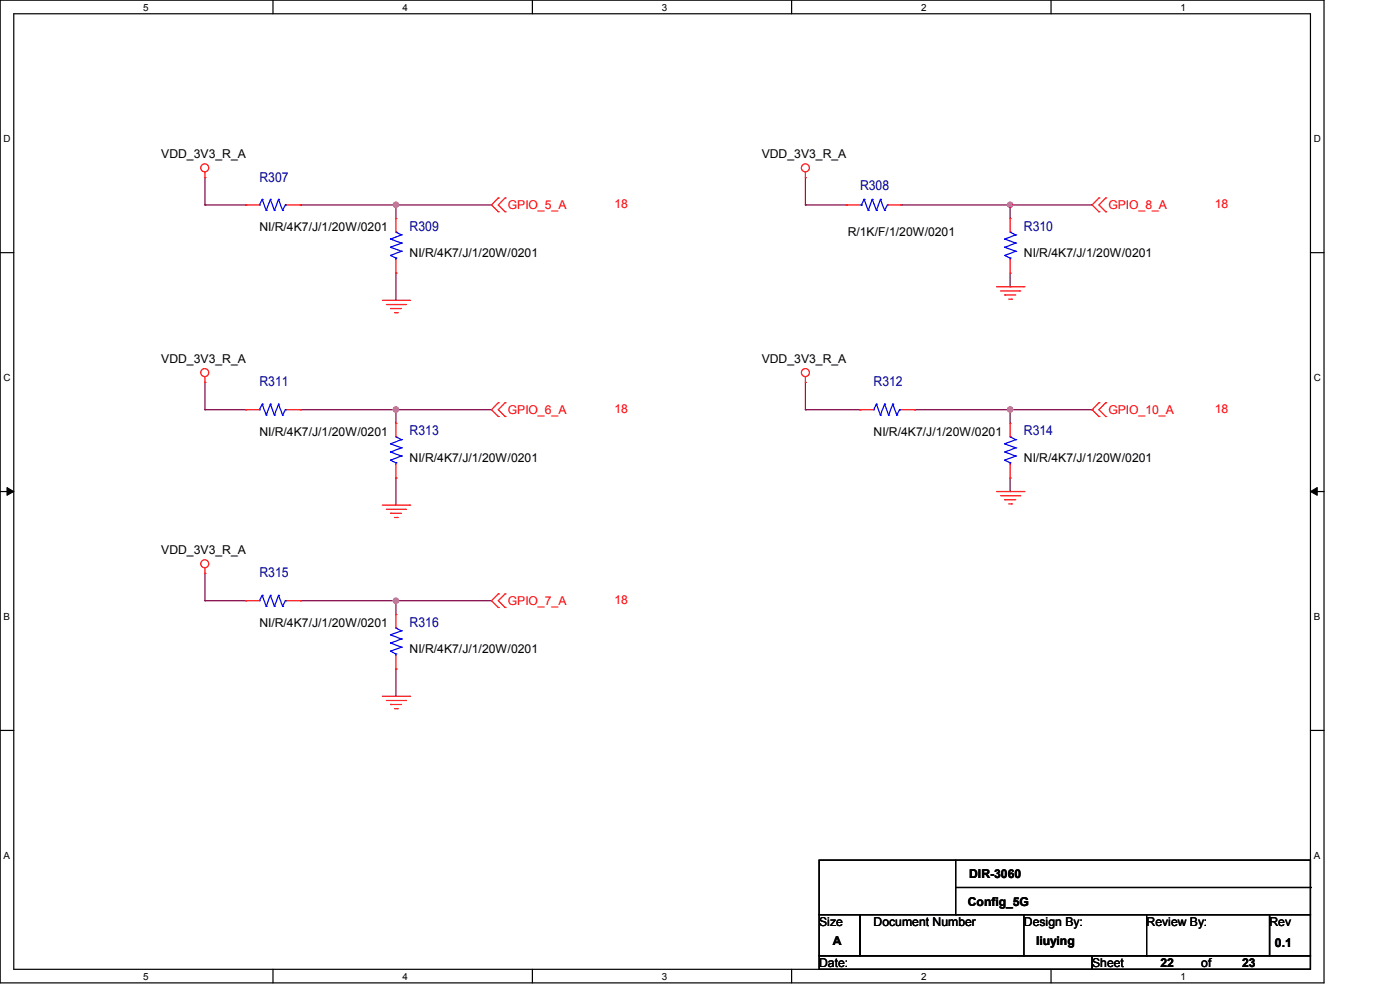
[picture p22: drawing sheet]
<svg xmlns="http://www.w3.org/2000/svg" width="297mm" height="210mm" viewBox="0 0 297 210" stroke-linecap="round" stroke-linejoin="round" font-family="sans-serif">
<defs><g id="words">
<g font-size="2.9" fill="#000080">
<text x="55" y="38.5">R307</text>
<text x="182.5" y="40.3">R308</text>
<text x="86.9" y="48.9">R309</text>
<text x="217.2" y="48.9">R310</text>
<text x="55" y="82">R311</text>
<text x="185.3" y="82">R312</text>
<text x="86.9" y="92.4">R313</text>
<text x="217.2" y="92.4">R314</text>
<text x="55" y="122.5">R315</text>
<text x="86.9" y="132.9">R316</text>
</g>
<g font-size="2.6">
<text x="34.2" y="33.6">VDD_3V3_R_A</text>
<text x="161.6" y="33.6">VDD_3V3_R_A</text>
<text x="55" y="49">NI/R/4K7/J/1/20W/0201</text>
<text x="179.8" y="50.1">R/1K/F/1/20W/0201</text>
<text x="86.9" y="54.5">NI/R/4K7/J/1/20W/0201</text>
<text x="217.2" y="54.5">NI/R/4K7/J/1/20W/0201</text>
<text x="34.2" y="77">VDD_3V3_R_A</text>
<text x="161.6" y="77">VDD_3V3_R_A</text>
<text x="55" y="92.4">NI/R/4K7/J/1/20W/0201</text>
<text x="185.3" y="92.4">NI/R/4K7/J/1/20W/0201</text>
<text x="86.9" y="97.9">NI/R/4K7/J/1/20W/0201</text>
<text x="217.2" y="97.9">NI/R/4K7/J/1/20W/0201</text>
<text x="34.2" y="117.6">VDD_3V3_R_A</text>
<text x="55" y="132.9">NI/R/4K7/J/1/20W/0201</text>
<text x="86.9" y="138.4">NI/R/4K7/J/1/20W/0201</text>
<text x="205.6" y="186.3">DIR-3060</text>
<text x="173.8" y="196.3">Size</text>
<text x="185.3" y="196.3">Document Number</text>
<text x="205.3" y="192.1">Config_5G</text>
<text x="217.2" y="196.3">Design By:</text>
<text x="243.2" y="196.3">Review By:</text>
<text x="269.3" y="196.3">Rev</text>
<text x="176.7" y="200.5">A</text>
<text x="219.8" y="200.5">liuying</text>
<text x="270.5" y="200.8">0.1</text>
<text x="173.8" y="205.1">Date:</text>
<text x="231.7" y="205.1">Sheet</text>
<text x="246.2" y="205.1">22</text>
<text x="254.8" y="205.1">of</text>
<text x="263.5" y="205.1">23</text>
</g>
<g font-size="2.6" fill="#f00">
<text x="107.7" y="44.3">GPIO_5_A</text>
<text x="130.3" y="44.1">18</text>
<text x="235.2" y="44.3">GPIO_8_A</text>
<text x="257.7" y="44.1">18</text>
<text x="107.7" y="87.8">GPIO_6_A</text>
<text x="130.3" y="87.5">18</text>
<text x="235.2" y="87.8">GPIO_10_A</text>
<text x="257.7" y="87.5">18</text>
<text x="107.7" y="128.3">GPIO_7_A</text>
<text x="130.3" y="128">18</text>
</g>
<g font-size="2.1">
<text x="30.4" y="2.2">5</text>
<text x="85.4" y="2.2">4</text>
<text x="140.4" y="2.2">3</text>
<text x="195.4" y="2.2">2</text>
<text x="250.5" y="2.2">1</text>
<text x=".8" y="30.1">D</text>
<text x="278.7" y="30.1">D</text>
<text x=".8" y="80.8">C</text>
<text x="278.7" y="80.8">C</text>
<text x=".8" y="131.5">B</text>
<text x="278.7" y="131.5">B</text>
<text x=".8" y="182.2">A</text>
<text x="278.7" y="182.2">A</text>
<text x="30.4" y="207.8">5</text>
<text x="85.4" y="207.8">4</text>
<text x="140.4" y="207.8">3</text>
<text x="195.4" y="207.8">2</text>
<text x="250.5" y="207.8">1</text>
</g>
</g></defs>
<path d="M0 0h280.9v208.5h-280.9zM2.9 2.9h275.1v202.7h-275.1z" fill="none" stroke="#000" stroke-width=".25"/>
<g fill="#fff">
<path d="M30.4 .3h1.1v2.4h-1.1z"/>
<path d="M30.4 205.9h1.1v2.3h-1.1z"/>
</g>
<path d="M57.9 0v2.9M57.9 205.6v2.9" fill="none" stroke="#000" stroke-width=".25"/>
<g fill="#fff">
<path d="M85.4 .3h1.1v2.4h-1.1z"/>
<path d="M85.4 205.9h1.1v2.3h-1.1z"/>
</g>
<path d="M112.9 0v2.9M112.9 205.6v2.9" fill="none" stroke="#000" stroke-width=".25"/>
<g fill="#fff">
<path d="M140.4 .3h1.2v2.4h-1.2z"/>
<path d="M140.4 205.9h1.2v2.3h-1.2z"/>
</g>
<path d="M167.9 0v2.9M167.9 205.6v2.9" fill="none" stroke="#000" stroke-width=".25"/>
<g fill="#fff">
<path d="M195.4 .3h1.2v2.4h-1.2z"/>
<path d="M195.4 205.9h1.2v2.3h-1.2z"/>
</g>
<path d="M223 0v2.9M223 205.6v2.9" fill="none" stroke="#000" stroke-width=".25"/>
<g fill="#fff">
<path d="M250.4 .3h1.2v2.4h-1.2z"/>
<path d="M250.4 205.9h1.2v2.3h-1.2z"/>
<path d="M.8 28.2h1.4v2.4h-1.4z"/>
<path d="M278.7 28.2h1.5v2.4h-1.5z"/>
<path d="M.8 78.9h1.4v2.3h-1.4z"/>
<path d="M278.7 78.9h1.5v2.3h-1.5z"/>
</g>
<path d="M0 53.6h2.9M278 53.6h2.9" fill="none" stroke="#000" stroke-width=".25"/>
<g fill="#fff">
<path d="M.8 129.6h1.3v2.3h-1.3z"/>
<path d="M278.7 129.6h1.4v2.3h-1.4z"/>
</g>
<path d="M0 104.3h2.9M278 104.3h2.9" fill="none" stroke="#000" stroke-width=".25"/>
<path d="M1.5 103.4l1.4 .9-1.4 .8zM278 104.3l1.4-.9v1.7z" fill="#000" stroke="#000" stroke-width=".21"/>
<g fill="#fff">
<path d="M.8 180.3h1.3v2.3h-1.3z"/>
<path d="M278.7 180.3h1.4v2.3h-1.4z"/>
</g>
<g fill="none" stroke="#000" stroke-width=".25">
<path d="M0 154.9h2.9M278 154.9h2.9M173.8 182.5h104.2v11.5h-104.2zM173.8 194h8.7v8.7h-8.7zM182.5 194h86.8v8.7h-86.8zM202.7 194h.1M202.7 182.5v11.5M202.7 188.3h75.3M217.2 194v8.7M243.2 194v8.7M269.3 194h8.7v8.7h-8.7zM278 188.3h.1"/>
<path d="M173.8 202.7h57.9v2.9h-57.9zM217.2 202.7h.1M231.7 202.7h46.3v2.9h-46.3zM243.2 202.7h.1"/>
</g>
<g fill="none" stroke="#800040" stroke-width=".25">
<path d="M43.5 37.7v5.8M170.9 37.7v5.8M43.5 43.5h.1M43.5 43.5h8.7M52.2 43.5h.1M63.7 43.5h.1M63.7 43.5h40.6M84 43.5h.1M84 58h.1M84 43.5v2.9M84 58v5.7M170.9 43.5h.1"/>
<path d="M170.9 43.5h8.6M179.5 43.5h.1M191.1 43.5h.1M191.1 43.5h40.6M214.3 43.5h.1M214.3 43.5v2.9M214.3 58v2.8M214.3 60.8h.1M43.5 86.9h.1M43.5 86.9h8.7M43.5 81.1v5.8M52.2 86.9h.1"/>
<path d="M63.7 86.9h.1M63.7 86.9h40.6M84 86.9h.1M84 86.9v2.9M170.9 86.9h.1M170.9 86.9h11.6M170.9 81.1v5.8M182.5 86.9h.1M194 86.9h.1M194 86.9h37.7M214.3 86.9h.1M214.3 86.9v2.9"/>
<path d="M231.7 86.9h.1M84 101.4h.1M84 101.4v5.7M214.3 104.3h.1M214.3 101.4v2.9M43.5 127.4h.1M43.5 127.4h8.7M43.5 121.6v5.8M52.2 127.4h.1M63.7 127.4h.1M63.7 127.4h40.6M84 127.4h.1"/>
<path d="M84 127.4v2.9M84 141.9h.1M84 141.9v5.8"/>
</g>
<g fill="#f0f" stroke="#f0f" stroke-width=".25">
<circle cx="84" cy="43.4" r=".55"/>
<circle cx="84" cy="86.9" r=".55"/>
<circle cx="84" cy="127.4" r=".55"/>
<circle cx="214.3" cy="43.4" r=".55"/>
<circle cx="214.3" cy="86.9" r=".55"/>
</g>
<g fill="none" stroke="#f00" stroke-width=".25">
<path d="M43.5 37.7h.1M43.5 36.5v1.2M170.9 37.7h.1M170.9 36.5v1.2M52.2 43.5h.1M52.2 43.5h2.8M60.8 43.5h2.9M63.7 43.5h.1M84 46.4h.1M84 58h.1M84 46.4v2.8M84 55v3"/>
<path d="M105.7 42h.1M105.7 44.9h.1M105.7 42l-1.4 1.5 1.4 1.4M107.1 44.9h.1M107.1 42h.1M107.1 42l-1.4 1.5 1.4 1.4M179.5 43.5h.1M179.5 43.5h3M188.3 43.5h2.8M191.1 43.5h.1M214.3 46.4h.1M214.3 58h.1"/>
<path d="M214.3 46.4v2.8M214.3 55v3M233.1 42h.1M233.1 44.9h.1M233.1 42l-1.4 1.5 1.4 1.4M234.6 44.9h.1M234.6 42h.1M234.6 42l-1.5 1.5 1.5 1.4M43.5 79.9v1.2M81.1 63.7h5.8M82 64.6h4M82.8 65.4h.1"/>
<path d="M82.8 65.4h2.4M83.7 66.3h.6M84.3 66.3h.1M86 64.6h.1M86.9 63.7h.1M170.9 79.9v1.2M211.4 60.8h5.8M212.3 61.7h4M213.1 62.6h.1M213.1 62.6h2.4M214 63.5h.6M214.6 63.5h.1"/>
<path d="M216.3 61.7h.1M217.2 60.8h.1M43.5 81.1h.1M52.2 86.9h.1M52.2 86.9h2.8M60.8 86.9h2.9M63.7 86.9h.1M84 89.8h.1M84 89.8v2.9M84 98.5v2.9M105.7 85.4h.1M105.7 88.3h.1"/>
<path d="M105.7 85.4l-1.4 1.5 1.4 1.4M107.1 88.3h.1M107.1 85.4h.1M107.1 85.4l-1.4 1.5 1.4 1.4M170.9 81.1h.1M182.5 86.9h.1M182.5 86.9h2.8M191.1 86.9h2.9M194 86.9h.1M214.3 89.8h.1M214.3 89.8v2.9M214.3 98.5v2.9"/>
<path d="M233.1 85.4h.1M233.1 88.3h.1M233.1 85.4l-1.4 1.5 1.4 1.4M234.6 88.3h.1M234.6 85.4h.1M234.6 85.4l-1.5 1.5 1.5 1.4M81.1 107.1h5.8M82 108h4M82.8 108.9h.1M82.8 108.9h2.4M83.7 109.8h.6M84 101.4h.1"/>
<path d="M84.3 109.8h.1M86 108h.1M86.9 107.1h.1M211.4 104.3h5.8M212.3 105.2h4M213.1 106h.1M213.1 106h2.4M214 106.9h.6M214.3 101.4h.1M214.6 106.9h.1M216.3 105.2h.1M217.2 104.3h.1"/>
<path d="M43.5 121.6h.1M43.5 120.5v1.1M52.2 127.4h.1M52.2 127.4h2.8M60.8 127.4h2.9M63.7 127.4h.1M84 130.3h.1M84 130.3v2.9M84 139v2.9M105.7 126h.1M105.7 128.9h.1M105.7 126l-1.4 1.4 1.4 1.5"/>
<path d="M107.1 128.9h.1M107.1 126h.1M107.1 126l-1.4 1.4 1.4 1.5M81.1 147.7h5.8M82 148.6h4M82.8 149.4h.1M82.8 149.4h2.4M83.7 150.3h.6M84 141.9h.1M84.3 150.3h.1M86 148.6h.1M86.9 147.7h.1"/>
<circle cx="43.4" cy="35.6" r=".85"/>
<circle cx="170.9" cy="35.6" r=".85"/>
<circle cx="43.4" cy="79" r=".85"/>
<circle cx="170.9" cy="79" r=".85"/>
<circle cx="43.4" cy="119.6" r=".85"/>
</g>
<g fill="none" stroke="#00f" stroke-width=".25">
<path d="M55 43.5h.1M55.6 42.3h.1M55.6 42.3l.9 2.3M55.6 42.3l-.6 1.2M56.5 44.6h.1M57.4 42.3h.1M57.4 42.3l.8 2.3M57.4 42.3l-.9 2.3M58.2 44.6h.1M59.1 42.3h.1M59.1 42.3l.8 2.3M59.1 42.3l-.9 2.3"/>
<path d="M59.9 44.6h.1M60.5 43.5h.1M60.5 43.5h.3M60.5 43.5l-.6 1.1M82.8 54.2h.1M82.8 52.5h.1M82.8 50.7h.1M82.8 54.2l1.2 .5M82.8 52.5l2.4 .8M82.8 50.7l2.4 .9M84 49.2h.1M84 54.7h.1"/>
<path d="M84 49.2l1.2 .6M84 54.7v.3M85.2 53.3h.1M85.2 51.6h.1M85.2 49.8h.1M85.2 53.3l-2.4 .9M85.2 51.6l-2.4 .9M85.2 49.8l-2.4 .9M182.5 43.5h.3M182.8 43.5h.1M183.3 42.3h.1M183.3 42.3l-.5 1.2"/>
<path d="M183.3 42.3l.9 2.3M184.2 44.6h.1M185 42.3h.1M185 42.3l-.8 2.3M185 42.3l.9 2.3M185.9 44.6h.1M186.8 42.3h.1M186.8 42.3l-.9 2.3M186.8 42.3l.9 2.3M187.7 44.6h.1M188.3 43.5h.1M188.3 43.5l-.6 1.1"/>
<path d="M213.1 54.2h.1M213.1 52.5h.1M213.1 50.7h.1M213.1 54.2l1.2 .5M213.1 52.5l2.4 .8M213.1 50.7l2.4 .9M214.3 49.2h.1M214.3 54.7h.1M214.3 54.7v.3M214.3 49.2l1.2 .6M215.5 53.3h.1M215.5 51.6h.1"/>
<path d="M215.5 49.8h.1M215.5 53.3l-2.4 .9M215.5 51.6l-2.4 .9M215.5 49.8l-2.4 .9M55 86.9h.1M55.6 85.7h.1M55.6 85.7l.9 2.4M55.6 85.7l-.6 1.2M56.5 88.1h.1M57.4 85.7h.1M57.4 85.7l.8 2.4M57.4 85.7l-.9 2.4"/>
<path d="M58.2 88.1h.1M59.1 85.7h.1M59.1 85.7l.8 2.4M59.1 85.7l-.9 2.4M59.9 88.1h.1M60.5 86.9h.1M60.5 86.9l-.6 1.2M60.5 86.9h.3M82.8 97.6h.1M82.8 95.9h.1M82.8 94.1h.1M82.8 97.6l1.2 .6"/>
<path d="M82.8 95.9l2.4 .8M82.8 94.1l2.4 .9M84 92.7h.1M84 98.2h.1M84 98.2v.3M84 92.7l1.2 .6M85.2 96.7h.1M85.2 95h.1M85.2 93.3h.1M85.2 96.7l-2.4 .9M85.2 95l-2.4 .9M85.2 93.3l-2.4 .8"/>
<path d="M185.3 86.9h.1M185.9 85.7h.1M185.9 85.7l.9 2.4M185.9 85.7l-.6 1.2M186.8 88.1h.1M187.7 85.7h.1M187.7 85.7l.8 2.4M187.7 85.7l-.9 2.4M188.5 88.1h.1M189.4 85.7h.1M189.4 85.7l.8 2.4M189.4 85.7l-.9 2.4"/>
<path d="M190.2 88.1h.1M190.8 86.9h.1M190.8 86.9h.3M190.8 86.9l-.6 1.2M213.1 97.6h.1M213.1 95.9h.1M213.1 94.1h.1M213.1 97.6l1.2 .6M213.1 95.9l2.4 .8M213.1 94.1l2.4 .9M214.3 92.7h.1M214.3 98.2h.1"/>
<path d="M214.3 92.7l1.2 .6M214.3 98.2v.3M215.5 96.7h.1M215.5 95h.1M215.5 93.3h.1M215.5 96.7l-2.4 .9M215.5 95l-2.4 .9M215.5 93.3l-2.4 .8M55 127.4h.1M55.6 126.3h.1M55.6 126.3l.9 2.3M55.6 126.3l-.6 1.1"/>
<path d="M56.5 128.6h.1M57.4 126.3h.1M57.4 126.3l.8 2.3M57.4 126.3l-.9 2.3M58.2 128.6h.1M59.1 126.3h.1M59.1 126.3l.8 2.3M59.1 126.3l-.9 2.3M59.9 128.6h.1M60.5 127.4h.1M60.5 127.4l-.6 1.2M60.5 127.4h.3"/>
<path d="M82.8 138.1h.1M82.8 136.4h.1M82.8 134.7h.1M82.8 138.1l1.2 .6M82.8 136.4l2.4 .9M82.8 134.7l2.4 .9M84 133.2h.1M84 138.7h.1M84 138.7v.3M84 133.2l1.2 .6M85.2 137.3h.1M85.2 135.6h.1"/>
<path d="M85.2 133.8h.1M85.2 137.3l-2.4 .8M85.2 135.6l-2.4 .8M85.2 133.8l-2.4 .9"/>
</g>
<use href="#words"/>
</svg>
